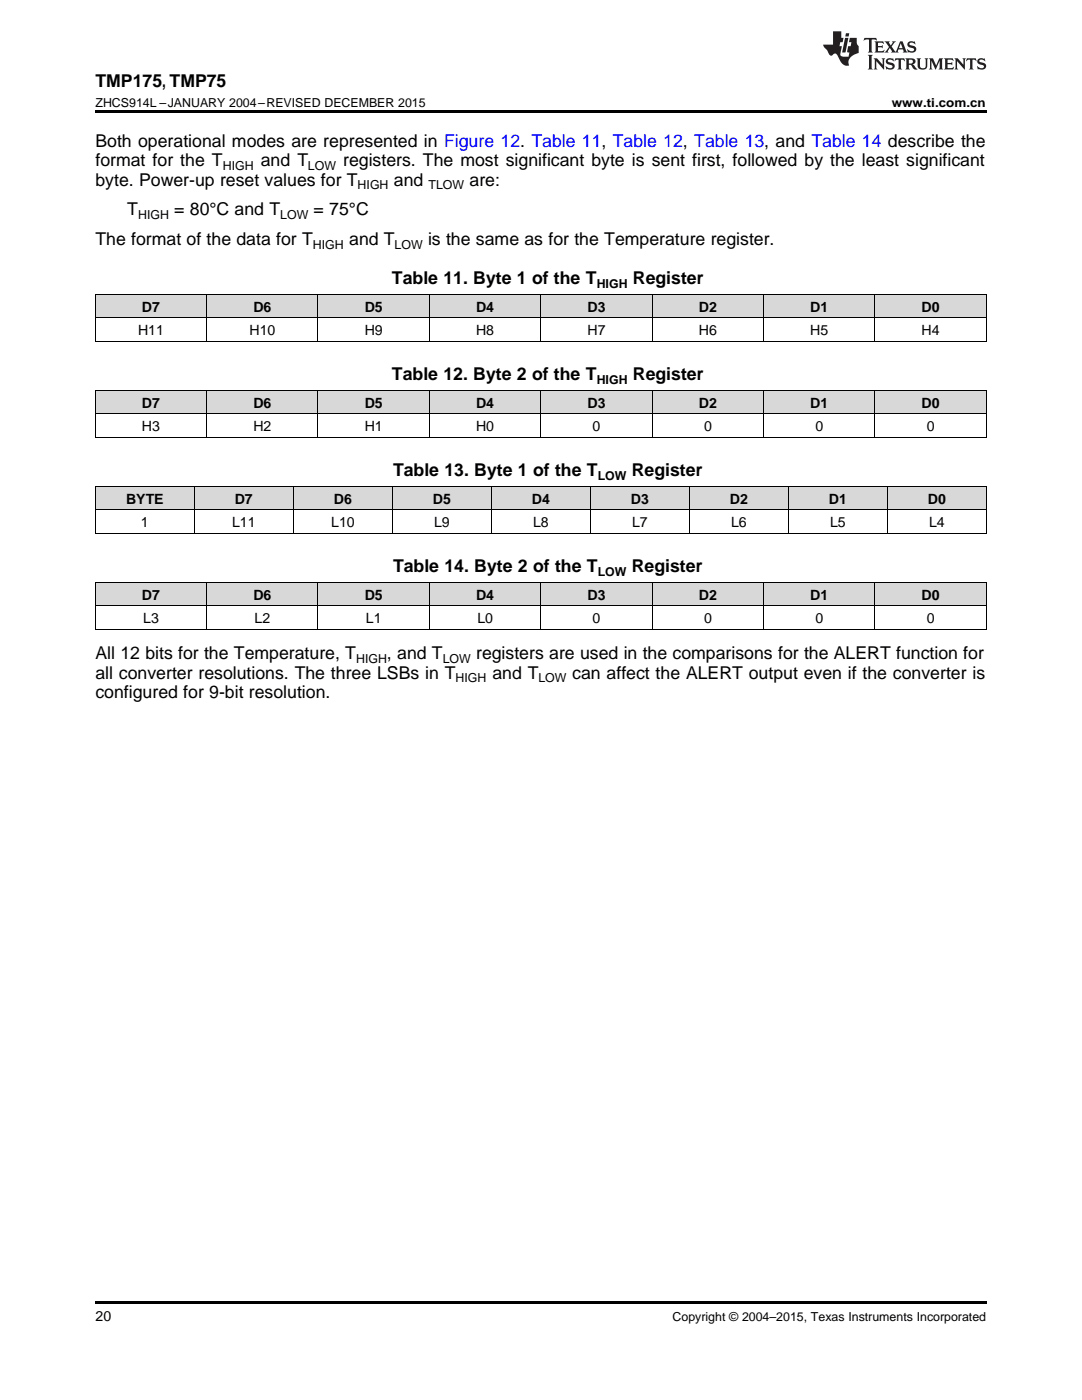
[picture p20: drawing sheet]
<svg xmlns="http://www.w3.org/2000/svg" width="216mm" height="279mm" viewBox="0 0 216 279" stroke-linecap="round" stroke-linejoin="round" font-family="sans-serif">
<defs><g id="words">
<g font-size="3.5">
<text x="19" y="17.3">TMP175, TMP75</text>
<text x="19" y="29.3">Both operational modes are represented in Figure 12. Table 11, Table 12, Table 13, and Table 14 describe the</text>
<text x="19" y="33.2">format for the T</text>
<text x="52" y="33.2">and T</text>
<text x="68.5" y="33.2">registers. The most significant byte is sent first, followed by the least significant</text>
<text x="19" y="37">byte. Power-up reset values for T</text>
<text x="78.6" y="37">and</text>
<text x="93.7" y="37">are:</text>
<text x="25.4" y="43">T</text>
<text x="34.8" y="43">= 80°C and T</text>
<text x="62.6" y="43">= 75°C</text>
<text x="19" y="49">The format of the data for T</text>
<text x="69.7" y="49">and T</text>
<text x="85.4" y="49">is the same as for the Temperature register.</text>
<text x="78.2" y="56.7">Table 11. Byte 1 of the T</text>
<text x="126.3" y="56.7">Register</text>
<text x="78.2" y="75.8">Table 12. Byte 2 of the T</text>
<text x="126.3" y="75.8">Register</text>
<text x="78.4" y="95">Table 13. Byte 1 of the T</text>
<text x="126.1" y="95">Register</text>
<text x="78.4" y="114.2">Table 14. Byte 2 of the T</text>
<text x="126.1" y="114.2">Register</text>
<text x="19" y="131.6">All 12 bits for the Temperature, T</text>
<text x="77.2" y="131.6">, and T</text>
<text x="95" y="131.6">registers are used in the comparisons for the ALERT function for</text>
<text x="19" y="135.4">all converter resolutions. The three LSBs in T</text>
<text x="98.2" y="135.4">and T</text>
<text x="114.2" y="135.4">can affect the ALERT output even if the converter is</text>
<text x="19" y="139.3">configured for 9-bit resolution.</text>
</g>
<g font-size="2.8">
<text x="28.3" y="62.2">D7</text>
<text x="50.6" y="62.2">D6</text>
<text x="72.8" y="62.2">D5</text>
<text x="95" y="62.2">D4</text>
<text x="117.2" y="62.2">D3</text>
<text x="139.5" y="62.2">D2</text>
<text x="161.7" y="62.2">D1</text>
<text x="183.9" y="62.2">D0</text>
<text x="27.6" y="66.9">H11</text>
<text x="49.8" y="66.9">H10</text>
<text x="72.8" y="66.9">H9</text>
<text x="95" y="66.9">H8</text>
<text x="117.2" y="66.9">H7</text>
<text x="139.5" y="66.9">H6</text>
<text x="161.7" y="66.9">H5</text>
<text x="183.9" y="66.9">H4</text>
<text x="28.3" y="81.4">D7</text>
<text x="50.6" y="81.4">D6</text>
<text x="72.8" y="81.4">D5</text>
<text x="95" y="81.4">D4</text>
<text x="117.2" y="81.4">D3</text>
<text x="139.5" y="81.4">D2</text>
<text x="161.7" y="81.4">D1</text>
<text x="183.9" y="81.4">D0</text>
<text x="28.3" y="86">H3</text>
<text x="50.6" y="86">H2</text>
<text x="72.8" y="86">H1</text>
<text x="95" y="86">H0</text>
<text x="118.3" y="86">0</text>
<text x="140.5" y="86">0</text>
<text x="162.7" y="86">0</text>
<text x="184.9" y="86">0</text>
<text x="25.2" y="100.5">BYTE</text>
<text x="46.8" y="100.5">D7</text>
<text x="66.6" y="100.5">D6</text>
<text x="86.4" y="100.5">D5</text>
<text x="106.1" y="100.5">D4</text>
<text x="125.9" y="100.5">D3</text>
<text x="145.6" y="100.5">D2</text>
<text x="165.4" y="100.5">D1</text>
<text x="185.1" y="100.5">D0</text>
<text x="28.1" y="105.2">1</text>
<text x="46.3" y="105.2">L11</text>
<text x="66.1" y="105.2">L10</text>
<text x="86.6" y="105.2">L9</text>
<text x="106.4" y="105.2">L8</text>
<text x="126.1" y="105.2">L7</text>
<text x="145.9" y="105.2">L6</text>
<text x="165.6" y="105.2">L5</text>
<text x="185.4" y="105.2">L4</text>
<text x="28.3" y="119.7">D7</text>
<text x="50.6" y="119.7">D6</text>
<text x="72.8" y="119.7">D5</text>
<text x="95" y="119.7">D4</text>
<text x="117.2" y="119.7">D3</text>
<text x="139.5" y="119.7">D2</text>
<text x="161.7" y="119.7">D1</text>
<text x="183.9" y="119.7">D0</text>
<text x="28.6" y="124.3">L3</text>
<text x="50.8" y="124.3">L2</text>
<text x="73" y="124.3">L1</text>
<text x="95.2" y="124.3">L0</text>
<text x="118.3" y="124.3">0</text>
<text x="140.5" y="124.3">0</text>
<text x="162.7" y="124.3">0</text>
<text x="184.9" y="124.3">0</text>
<text x="19" y="263.6">20</text>
</g>
<g font-size="2.5">
<text x="19" y="21.4">ZHCS914L –JANUARY 2004–REVISED DECEMBER 2015</text>
<text x="177.9" y="21.4">www.ti.com.cn</text>
<text x="44.4" y="33.9">HIGH</text>
<text x="61.5" y="33.9">LOW</text>
<text x="71.4" y="37.7">HIGH</text>
<text x="85.5" y="37.7">TLOW</text>
<text x="27.6" y="43.7">HIGH</text>
<text x="55.9" y="43.7">LOW</text>
<text x="62.4" y="49.7">HIGH</text>
<text x="78.7" y="49.7">LOW</text>
<text x="119.1" y="57.4">HIGH</text>
<text x="119.1" y="76.6">HIGH</text>
<text x="119.3" y="95.7">LOW</text>
<text x="119.3" y="114.9">LOW</text>
<text x="71" y="132.3">HIGH</text>
<text x="88.3" y="132.3">LOW</text>
<text x="90.9" y="136.1">HIGH</text>
<text x="107.4" y="136.1">LOW</text>
<text x="134.2" y="263.6">Copyright © 2004–2015, Texas Instruments Incorporated</text>
</g>
</g></defs>
<g fill="#d8d8d8">
<path d="M19 116.3h22.3v4.6h-22.3z"/>
<path d="M41.3 116.3h22.2v4.6h-22.2z"/>
<path d="M63.5 116.3h22.2v4.6h-22.2z"/>
<path d="M85.7 116.3h22.2v4.6h-22.2z"/>
<path d="M107.9 116.3h22.3v4.6h-22.3z"/>
<path d="M130.2 116.3h22.2v4.6h-22.2z"/>
<path d="M152.4 116.3h22.2v4.6h-22.2z"/>
<path d="M174.6 116.3h22.2v4.6h-22.2z"/>
<path d="M19 97.1h19.8v4.7h-19.8z"/>
<path d="M38.8 97.1h19.8v4.7h-19.8z"/>
<path d="M58.6 97.1h19.7v4.7h-19.7z"/>
<path d="M78.3 97.1h19.8v4.7h-19.8z"/>
<path d="M98.1 97.1h19.7v4.7h-19.7z"/>
<path d="M117.8 97.1h19.8v4.7h-19.8z"/>
<path d="M137.6 97.1h19.7v4.7h-19.7z"/>
<path d="M157.3 97.1h19.8v4.7h-19.8z"/>
<path d="M177.1 97.1h19.7v4.7h-19.7z"/>
<path d="M19 78h22.3v4.6h-22.3z"/>
<path d="M41.3 78h22.2v4.6h-22.2z"/>
<path d="M63.5 78h22.2v4.6h-22.2z"/>
<path d="M85.7 78h22.2v4.6h-22.2z"/>
<path d="M107.9 78h22.3v4.6h-22.3z"/>
<path d="M130.2 78h22.2v4.6h-22.2z"/>
<path d="M152.4 78h22.2v4.6h-22.2z"/>
<path d="M174.6 78h22.2v4.6h-22.2z"/>
<path d="M19 58.8h22.3v4.7h-22.3z"/>
<path d="M41.3 58.8h22.2v4.7h-22.2z"/>
<path d="M63.5 58.8h22.2v4.7h-22.2z"/>
<path d="M85.7 58.8h22.2v4.7h-22.2z"/>
<path d="M107.9 58.8h22.3v4.7h-22.3z"/>
<path d="M130.2 58.8h22.2v4.7h-22.2z"/>
<path d="M152.4 58.8h22.2v4.7h-22.2z"/>
<path d="M174.6 58.8h22.2v4.7h-22.2z"/>
</g>
<g fill="#000">
<path d="M19 22h177.8v.5h-177.8zM19 68.1h.2zM63.4 68.1h.1zM85.6 68.1h.1zM107.8 68.1h.1zM130.1 68.1h.1zM152.3 68.1h.1zM174.5 68.1h.1zM196.7 68.1h.1zM19 87.2l.2 .1zM63.4 87.2l.1 .1zM85.6 87.2l.1 .1z"/>
<path d="M107.8 87.2l.1 .1zM130.1 87.2l.1 .1zM152.3 87.2l.1 .1zM174.5 87.2l.1 .1zM196.7 87.2l.1 .1zM19 106.4h.2zM58.5 106.4h.1zM78.2 106.4h.1zM98 106.4h.1zM117.7 106.4h.1zM137.5 106.4h.1zM157.2 106.4h.1z"/>
<path d="M177 106.4h.1zM196.7 106.4h.1zM19 125.6h.2zM63.4 125.6h.1zM85.6 125.6h.1zM107.8 125.6h.1zM130.1 125.6h.1zM152.3 125.6h.1zM174.5 125.6h.1zM196.7 125.6h.1zM19 259.7h177.8v.5h-177.8z"/>
</g>
<g fill="none" stroke="#000" stroke-width=".2">
<path d="M19 58.8h177.8M19.1 58.8v9.3M41.2 58.8v9.3M63.4 58.8v9.3M85.7 58.8v9.3M107.9 58.8v9.3M130.1 58.8v9.3M152.3 58.8v9.3M174.6 58.8v9.3M196.8 58.8v9.3M19 77.9h177.8M19 68.1h177.8"/>
<path d="M19 63.4h177.8M19.1 77.9v9.4M41.2 77.9v9.4M63.4 77.9v9.4M85.7 77.9v9.4M107.9 77.9v9.4M130.1 77.9v9.4M152.3 77.9v9.4M174.6 77.9v9.4M196.8 77.9v9.4M19 97.1h177.8M19 87.2h177.8"/>
<path d="M19 82.6h177.8M19.1 97.1v9.3M38.8 97.1v9.3M58.5 97.1v9.3M78.3 97.1v9.3M98 97.1v9.3M117.8 97.1v9.3M137.5 97.1v9.3M157.3 97.1v9.3M177 97.1v9.3M196.8 97.1v9.3M19 116.2h177.8"/>
<path d="M19 106.4h177.8M19 101.7h177.8M19.1 116.2v9.4M41.2 116.2v9.4M63.4 116.2v9.4M85.7 116.2v9.4M107.9 116.2v9.4M130.1 116.2v9.4M152.3 116.2v9.4M174.6 116.2v9.4M196.8 116.2v9.4M19 125.5h177.8"/>
<path d="M19 120.9h177.8"/>
</g>
<g fill="#231f20">
<path d="M172.5 7.6l-.1 .5 .4-.2h.6v.1v2.1l-.2 .4h.9l-.2-.4v-2.1l.1-.1h.5l.5 .2-.2-.5zM174.5 8.3l.2 .3v1.5l-.2 .4h1.8l.2-.6a1.04 1.04 0 0 1-1.3 .2v-.7h.6l.3 .2v-.6l-.3 .2h-.6v-.6l.8-.1 .4 .3-.2-.5zM176.5 8.3l.9 1.1-.9 1.1h.8l-.2-.2 .4-.7 .5 .7-.2 .2h1.5l-.2-.2 .2-.4h.9l.1 .4-.2 .2h1l-.3-.3-.7-1.9h-.5l-.9 2-.8-1 .9-1h-.8l.1 .3-.4 .5-.3-.6 .1-.2zM179.7 8.6l.4 1h-.7zM181.3 8.4a.63 .63 0 0 0-.2 .7 .63 .63 0 0 0 .6 .4l.6 .2 .1 .2a.75 .75 0 0 1-.7 .4 .75 .75 0 0 1-.6-.5l.1 .7 .1-.1a1.11 1.11 0 0 0 1.5-.6 1.13 1.13 0 0 0-1.2-.8l-.1-.4a1.04 1.04 0 0 1 1.2 .2l-.2-.5-.2 .1-.4-.2zM173.2 10.9l.2 .4v2.2l-.2 .4h1l-.3-.4v-2.2l.3-.4zM174.3 11.6l.3 .4v1.5l-.3 .4h.8l-.2-.4v-1.3l1.5 1.7v-1.9l.2-.4h-.7l.2 .4v.9l-1.1-1.3zM177 11.8a.62 .62 0 0 0-.2 .7 .62 .62 0 0 0 .6 .4l.6 .1 .1 .3a.76 .76 0 0 1-.7 .3 .76 .76 0 0 1-.7-.4l.2 .7 .1-.1a1.11 1.11 0 0 0 1.5-.6 1.13 1.13 0 0 0-1.2-.8l-.1-.4a1.04 1.04 0 0 1 1.2 .2l-.2-.6-.2 .1-.5-.1zM178.7 11.6l-.2 .6a.61 .61 0 0 1 .8-.3v1.6l-.2 .4h.9l-.2-.4v-1.6a.63 .63 0 0 1 .7 .3l-.1-.6zM180.6 11.6l.3 .4v1.5l-.3 .4h1l-.2-.2-.1-.8 .6 .2a.76 .76 0 0 0 1.2 .7l-1-1a.58 .58 0 0 0 .6-.5 .58 .58 0 0 0-.5-.6zM181.4 11.9h.1a.45 .45 0 0 1 .5 .1 .45 .45 0 0 1 .1 .5l-.8 .2zM182.9 11.6l.2 .2a2.17 2.17 0 0 0 .3 1.9 .99 .99 0 0 0 1.6-.6v-1.1l.2-.4h-.7l.2 .2a1.92 1.92 0 0 1-.2 1.8 .6 .6 0 0 1-.9-.5v-1.1l.2-.4zM185.4 11.6l.2 .4v1.5l-.2 .4h.7l-.2-.4v-1.4l.8 1.8 .8-1.8v1.4l-.2 .4h.9l-.2-.4v-1.5l.2-.4h-.8l-.6 1.5-.6-1.5zM188.4 11.6l.2 .4v1.5l-.2 .4h1.8l.1-.6a1.04 1.04 0 0 1-1.2 .1v-.6h.5l.4 .2v-.6l-.4 .2h-.5v-.7h.8l.3 .3-.1-.6zM190.5 11.6l.2 .4v1.5l-.2 .4h.7l-.2-.4v-1.3l1.5 1.7v-1.9l.2-.4h-.7l.2 .4v.9l-1.1-1.3zM192.9 11.6l-.1 .6a.61 .61 0 0 1 .7-.3l.1 1.6-.3 .4h1l-.3-.4 .1-1.6a.63 .63 0 0 1 .7 .3l-.1-.6zM195.2 11.8a.62 .62 0 0 0-.2 .7 .62 .62 0 0 0 .6 .4l.6 .1 .1 .3a.76 .76 0 0 1-.7 .3 .76 .76 0 0 1-.6-.4l.1 .7 .1-.1a1.11 1.11 0 0 0 1.6-.6 1.13 1.13 0 0 0-1.3-.8l-.1-.4a1.04 1.04 0 0 1 1.2 .2l-.1-.6-.2 .1-.5-.1z"/>
<path d="M166.2 6.3v2.6h-1.9v.4l.8 .9a.91 .91 0 0 0 1 .8 .56 .56 0 0 1 .5-.3 .56 .56 0 0 1 .5 .3l.4 .8a1.53 1.53 0 0 0 1.9 1.2 1.54 1.54 0 0 1 1-2.1l.9-.3v-1.4a1.52 1.52 0 0 1-.4-1.6h-1.3l-.2 .8h.5l-.2 .8h-.5l-.1 1v.2l.4 .1-.2 .8a1.93 1.93 0 0 1-1.6-.3l.3-1.8h-.5l.2-.8h.4l.2-.8h-.4v-1.3zM168.6 7.6l-.6 2.9h.7l.6-2.9zM168.8 6.6l-.1 .7h.6l.2-.7z"/>
</g>
<use href="#words"/>
</svg>
